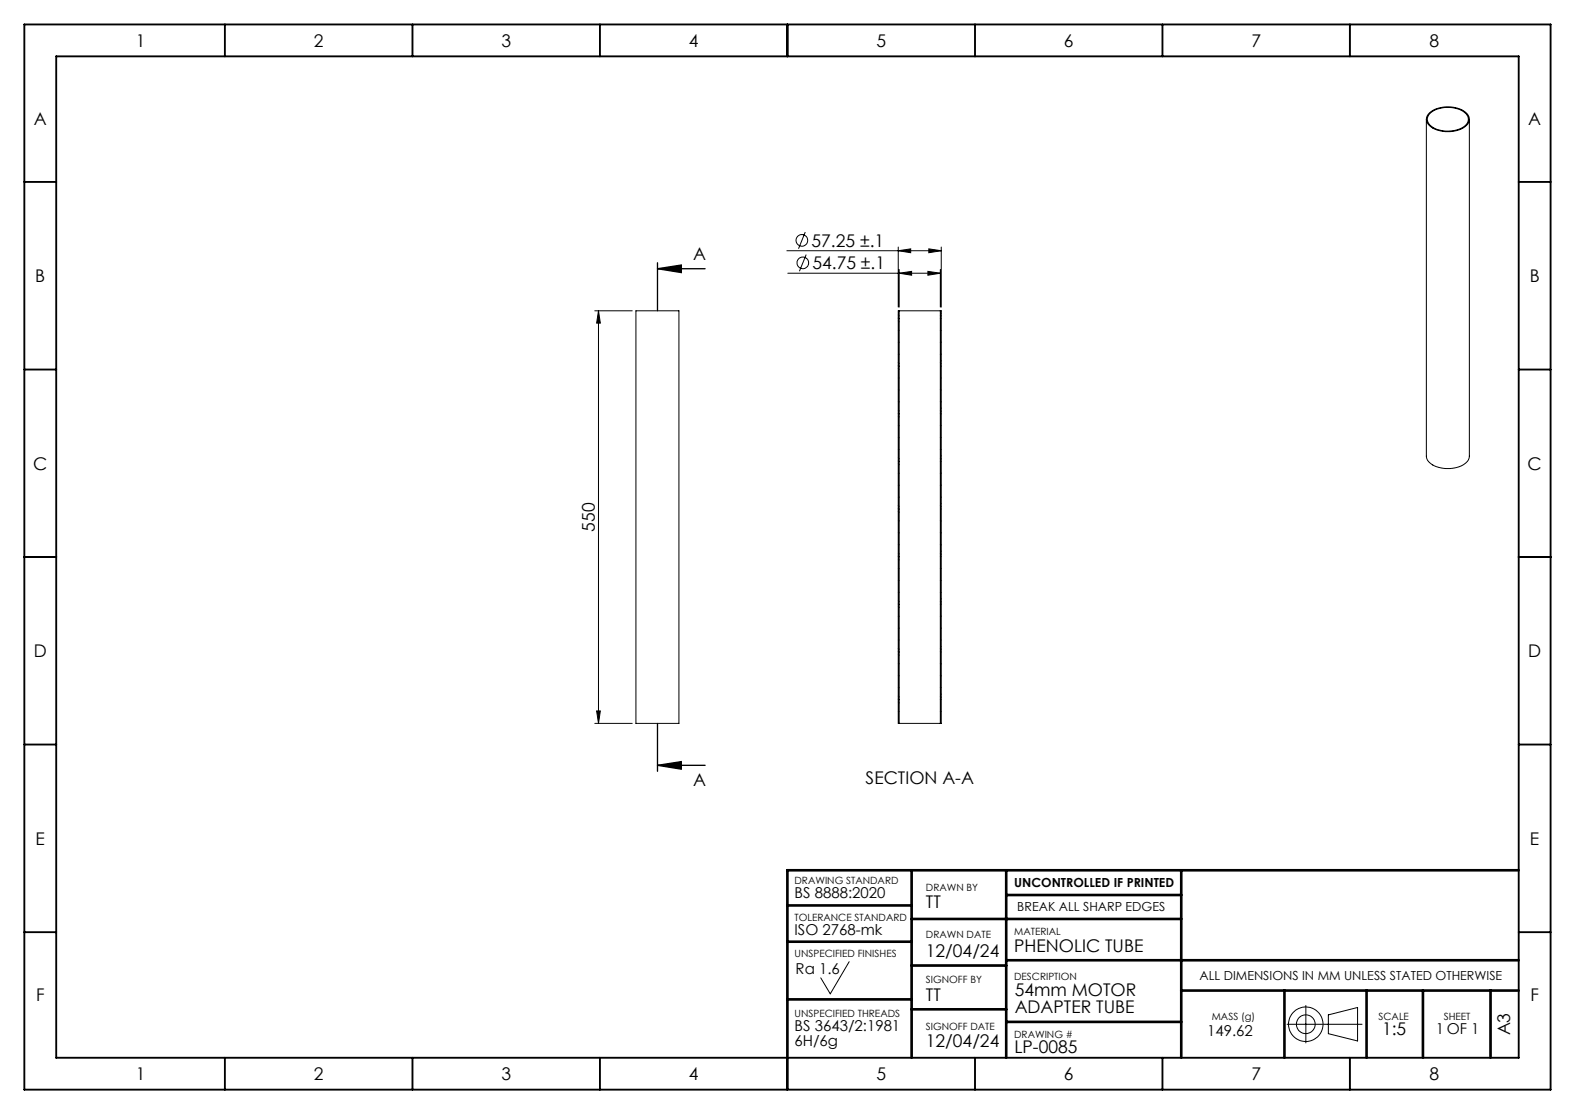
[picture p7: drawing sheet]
<svg xmlns="http://www.w3.org/2000/svg" width="420mm" height="297mm" viewBox="0 0 420 297" stroke-linecap="round" stroke-linejoin="round" font-family="sans-serif">
<defs><g id="words">
<g font-size="4.7">
<text x="36.2" y="12.4">1</text>
<text x="83.7" y="12.4">2</text>
<text x="133.7" y="12.4">3</text>
<text x="183.7" y="12.4">4</text>
<text x="233.7" y="12.4">5</text>
<text x="283.7" y="12.4">6</text>
<text x="333.7" y="12.4">7</text>
<text x="381.2" y="12.4">8</text>
<text x="9" y="33.4">A</text>
<text x="407.5" y="33.4">A</text>
<text x="216.4" y="65.8">57.25 ±.1</text>
<text x="184.8" y="69.4">A</text>
<text x="216.7" y="71.8">54.75 ±.1</text>
<text x="9.4" y="75.2">B</text>
<text x="407.9" y="75.2">B</text>
<text x="8.9" y="125.2">C</text>
<text x="407.4" y="125.2">C</text>
<text x="158.6" y="141.7" transform="rotate(-90 158.6 141.7)">550</text>
<text x="9" y="175.2">D</text>
<text x="407.5" y="175.2">D</text>
<text x="184.8" y="209.4">A</text>
<text x="230.8" y="209.1">SECTION A-A</text>
<text x="9.5" y="225.2">E</text>
<text x="408" y="225.2">E</text>
<text x="246.9" y="242.1">TT</text>
<text x="246.9" y="255">12/04/24</text>
<text x="270.4" y="253.9">PHENOLIC TUBE</text>
<text x="9.6" y="266.9">F</text>
<text x="246.9" y="266.8">TT</text>
<text x="270.6" y="265.7">54mm MOTOR</text>
<text x="408.1" y="266.9">F</text>
<text x="270.6" y="270.2">ADAPTER TUBE</text>
<text x="368.5" y="275.9">1:5</text>
<text x="246.9" y="279.2">12/04/24</text>
<text x="270.5" y="280.7">LP-0085</text>
<text x="402.7" y="276.1" transform="rotate(-90 402.7 276.1)">A3</text>
<text x="36.2" y="287.9">1</text>
<text x="83.7" y="287.9">2</text>
<text x="133.7" y="287.9">3</text>
<text x="183.7" y="287.9">4</text>
<text x="233.7" y="287.9">5</text>
<text x="283.7" y="287.9">6</text>
<text x="333.7" y="287.9">7</text>
<text x="381.2" y="287.9">8</text>
</g>
<g font-size="4">
<text x="211.9" y="239.4">BS 8888:2020</text>
<text x="211.9" y="249.2">ISO 2768-mk</text>
<text x="212.2" y="259.8">Ra 1.6</text>
<text x="211.9" y="274.9">BS 3643/2:1981</text>
<text x="382.9" y="275.7">1 OF 1</text>
<text x="211.9" y="278.9">6H/6g</text>
<text x="321.9" y="276.2">149.62</text>
</g>
<g font-size="3.3">
<text x="270.4" y="236.5">UNCONTROLLED IF PRINTED</text>
<text x="271.3" y="242.9">BREAK ALL SHARP EDGES</text>
<text x="319.9" y="261.3">ALL DIMENSIONS IN MM UNLESS STATED OTHERWISE</text>
</g>
<g font-size="2.7">
<text x="211.9" y="235.7">DRAWING STANDARD</text>
<text x="246.9" y="237.6">DRAWN BY</text>
<text x="211.9" y="245.5">TOLERANCE STANDARD</text>
<text x="246.9" y="250.2">DRAWN DATE</text>
<text x="270.4" y="249.2">MATERIAL</text>
<text x="211.9" y="255">UNSPECIFIED FINISHES</text>
<text x="246.9" y="262.2">SIGNOFF BY</text>
<text x="270.4" y="261.3">DESCRIPTION</text>
<text x="211.9" y="271.2">UNSPECIFIED THREADS</text>
<text x="246.9" y="274.5">SIGNOFF DATE</text>
<text x="323.1" y="271.9">MASS (g)</text>
<text x="367.6" y="271.9">SCALE</text>
<text x="385" y="271.9">SHEET</text>
<text x="270.4" y="276.7">DRAWING #</text>
</g>
</g></defs>
<g fill="none" stroke="#000" stroke-width=".27">
<path d="M380.4 31.8v89.8a4 4 0 0 0 3.8 3.1 7.4 7.4 0 0 0 7.3-2l.3-1.1v-89.8M380.9 30.4a8.1 8.1 0 0 1 10.4 0 2.37 2.37 0 0 1-1.2 3.7 8.3 8.3 0 0 1-9.2-.9 2.09 2.09 0 0 1 0-2.8zM381.2 30.4a7.6 7.6 0 0 1 10 .2 2.37 2.37 0 0 1-1.6 3.6 7.9 7.9 0 0 1-8.5-1 2 2 0 0 1 .1-2.8zM209.8 66.8h41.2M210.1 72.8h40.7M214.7 61.9l-1.8 4.4M215 67.9l-1.8 4.4M239.5 66.8l3.4-.4v1zM239.5 65.9v16M239.8 72.8l3.3-.4v1zM239.8 71.9v10M247.4 72.4l3.4 .4-3.4 .6z"/>
<path d="M247.7 66.4l3.3 .4-3.3 .6zM250.8 71.9v10M251 65.9v16M158.6 82.9h10M159.6 82.9l.5 3.2h-1zM159.6 82.9v110M169.6 82.9h11.4v110h-11.4zM239.5 84.9h.3M239.5 88.1h.3M239.5 91.3h.3M239.5 94.4h.3M239.5 97.6h.3"/>
<path d="M239.5 98.2l.3 .3M239.5 85.5l.3 .3M239.5 97.4l.3 .3M239.5 84.7l.3 .3M239.5 96.7l.3 .2M239.5 84l.3 .2M239.8 82.9h11M239.8 82.9h-.3v110h.3M239.8 82.9v110M250.8 82.9h.2v110h-.2M250.8 82.9v110M250.8 84.9h.2"/>
<path d="M250.8 88.1h.2M250.8 91.3h.2M250.8 94.4h.2M250.8 97.6h.2M250.8 96.7l.2 .3M250.8 84l.2 .3M250.8 96l.2 .2M250.8 83.3l.2 .2M239.5 100.8h.3M239.5 104h.3M239.5 107.1h.3M239.5 110.3h.3"/>
<path d="M239.5 113.5h.3M239.5 116.7h.3M239.5 119.8h.3M239.5 110.9l.3 .3M239.5 110.1l.3 .3M239.5 109.4l.3 .2M250.8 100.8h.2M250.8 104h.2M250.8 107.1h.2M250.8 110.3h.2M250.8 113.5h.2M250.8 116.7h.2"/>
<path d="M250.8 119.8h.2M250.8 109.4l.2 .3M250.8 108.7l.2 .2M239.5 123h.3M239.5 126.2h.3M239.5 129.4h.3M239.5 132.5h.3M239.5 135.7h.3M239.5 138.9h.3M239.5 136.3l.3 .3M239.5 123.6l.3 .3M239.5 135.5l.3 .3"/>
<path d="M239.5 122.8l.3 .3M239.5 134.8l.3 .2M239.5 122.1l.3 .2M250.8 123h.2M250.8 126.2h.2M250.8 129.4h.2M250.8 132.5h.2M250.8 135.7h.2M250.8 138.9h.2M250.8 134.8l.2 .3M250.8 122.1l.2 .3M250.8 134.1l.2 .2"/>
<path d="M250.8 121.4l.2 .2M239.5 142.1h.3M239.5 145.2h.3M239.5 148.4h.3M239.5 151.6h.3M239.5 154.8h.3M239.5 157.9h.3M239.5 149l.3 .3M239.5 148.2l.3 .3M239.5 147.5l.3 .2M250.8 142.1h.2M250.8 145.2h.2"/>
<path d="M250.8 148.4h.2M250.8 151.6h.2M250.8 154.8h.2M250.8 157.9h.2M250.8 147.5l.2 .3M250.8 159.5l.2 .2M250.8 146.8l.2 .2M239.5 161.1h.3M239.5 164.3h.3M239.5 167.5h.3M239.5 170.6h.3M239.5 173.8h.3"/>
<path d="M239.5 177h.3M239.5 174.4l.3 .3M239.5 161.7l.3 .3M239.5 173.6l.3 .3M239.5 160.9l.3 .3M239.5 172.9l.3 .2M239.5 160.2l.3 .2M250.8 161.1h.2M250.8 164.3h.2M250.8 167.5h.2M250.8 170.6h.2M250.8 173.8h.2"/>
<path d="M250.8 177h.2M250.8 172.9l.2 .3M250.8 160.2l.2 .3M250.8 172.2l.2 .2M158.6 192.9h10M159.1 189.5h1l-.5 3.4zM239.5 180.2h.3M239.5 183.3h.3M239.5 186.5h.3M239.5 189.7h.3M239.5 187.1l.3 .3M239.5 186.3l.3 .3"/>
<path d="M239.5 185.6l.3 .2M239.8 192.9h11M250.8 180.2h.2M250.8 183.3h.2M250.8 186.5h.2M250.8 189.7h.2M250.8 185.6l.2 .3M250.8 184.9l.2 .2M226.4 256.4l-5 8.6-2.5-4.3M343.2 273.1h20M348.2 268.1v10M354.2 270.6l7.8-2v8.9l-7.8-1.9z"/>
<circle cx="213.9" cy="64.1" r="1.55"/>
<circle cx="214.1" cy="70.1" r="1.55"/>
<circle cx="348.2" cy="273.1" r="2.5"/>
<circle cx="348.2" cy="273.1" r="4.6"/>
</g>
<path d="M175.3 71.6l6.4-.9v2zM175.3 71.6h12.7M175.3 70.1v12.7M175.3 192.9v12.7M175.3 204l6.4-.9v2zM175.3 204h12.7" fill="none" stroke="#000" stroke-width=".35"/>
<g fill="none" stroke="#000" stroke-width=".5">
<path d="M6.5 6.5h407v284h-407zM15 15h390v267h-390zM60 6.5v8.5M110 6.5v8.5M160 6.5v8.5M210 6.5v8.5M260 6.5v8.5M310 6.5v8.5M360 6.5v8.5M6.5 48.5h8.5M405 48.5h8.5M6.5 98.5h8.5"/>
<path d="M405 98.5h8.5M6.5 148.5h8.5M405 148.5h8.5M6.5 198.5h8.5M405 198.5h8.5M6.5 248.5h8.5M405 248.5h8.5M60 282v8.5M110 282v8.5M160 282v8.5M210 282v8.5M260 282v8.5"/>
<path d="M310 282v8.5M360 282v8.5"/>
</g>
<g fill="none" stroke="#000" stroke-width=".7">
<path d="M243.1 232v50M268.3 232v50M268.3 238.6h46.7M315 232v50M405 232h-195v50M210 241.4h33.1M210 251.1h33.1M243.1 245h71.9M243.1 257.4h25.2M268.3 256h136.7M210 266.4h33.1M243.1 269.1h25.2"/>
<path d="M268.3 272.4h46.7M315 264.1h90M342.5 264.1v17.9M364.4 264.1v17.9M379.4 264.1v17.9M397.5 264.1v17.9"/>
</g>
<g fill="#000">
<path d="M175.3 71.6l6.4-.9v2zM175.3 204l6.4-.9v2z"/>
<path d="M239.8 72.8l3.3-.4v1zM247.4 72.4l3.4 .4-3.4 .6zM239.5 66.8l3.4-.4v1zM247.7 66.4l3.3 .4-3.3 .6z"/>
<path d="M159.6 82.9l.5 3.2h-1zM159.1 189.5h1l-.5 3.4z"/>
</g>
<use href="#words"/>
</svg>
